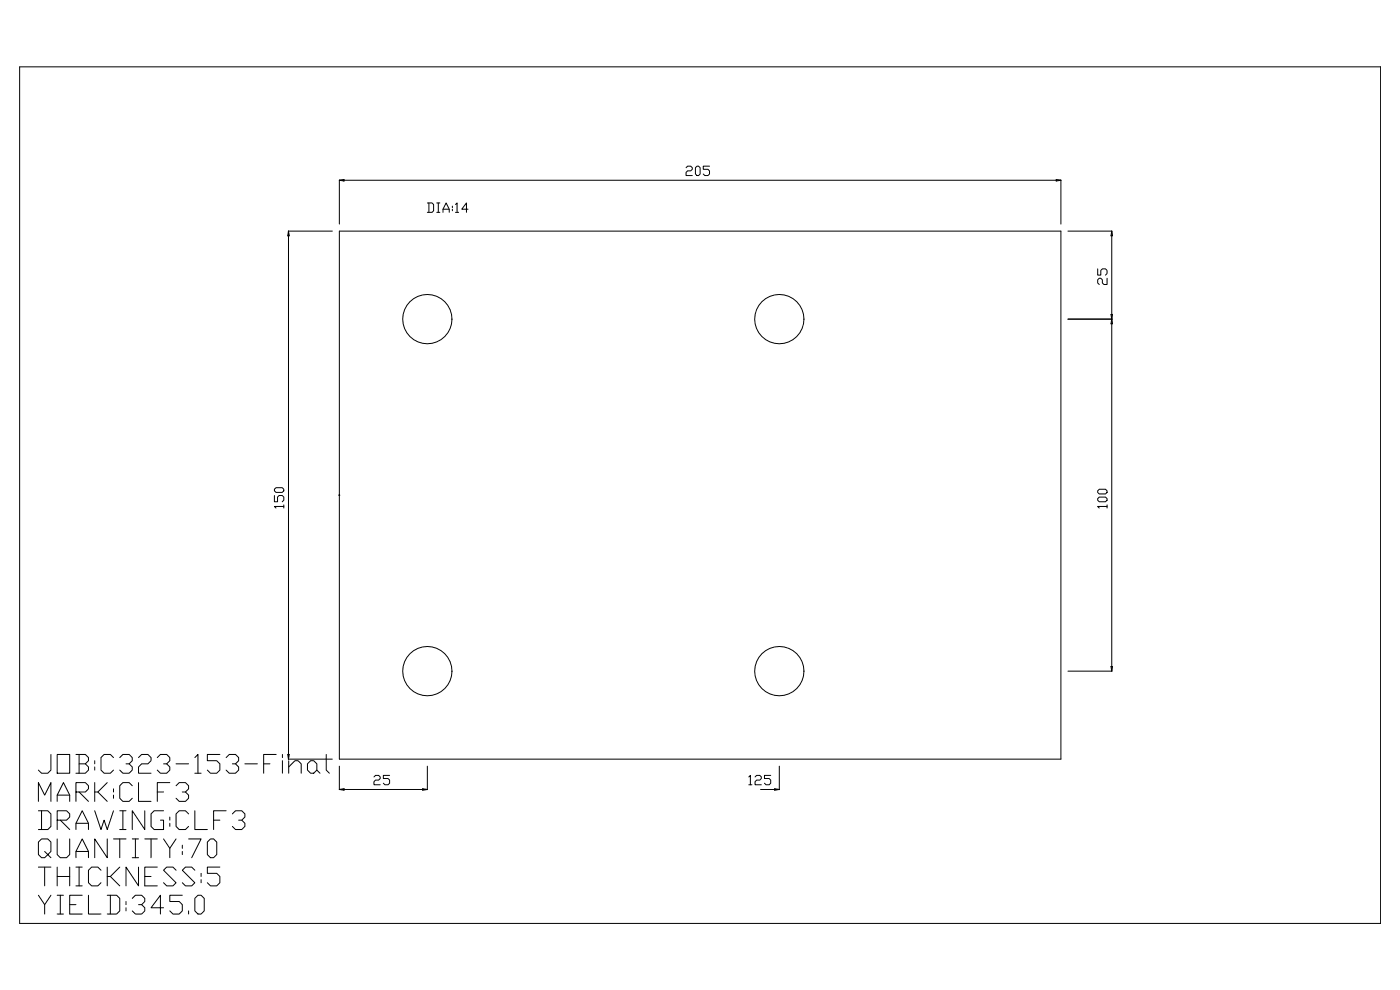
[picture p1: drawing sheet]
<svg xmlns="http://www.w3.org/2000/svg" width="420mm" height="297mm" viewBox="0 0 420 297" stroke-linecap="round" stroke-linejoin="round" font-family="sans-serif">
<g fill="none" stroke="#000" stroke-width=".3">
<path d="M5.9 20h408.1v256.9h-408.1zM101.8 54v13.2M101.8 54.1h216.4M101.8 54.1l1.4-.3v.5zM205.7 50.3l.5-.5h.9l.5 .5v.5l-.5 .4h-.9l-.5 .5v.9h1.9M209 49.8h.5l.5 .5v1.9l-.5 .4h-.5l-.4-.4v-1.9zM212.8 49.8h-1.9v1h1.4l.5 .4v1l-.5 .4h-.9l-.5-.4M316.7 53.8l1.5 .3-1.5 .2zM318.2 54v13.2M86.5 69.3h13.2M86.5 69.3v158.3M86.5 69.3l.3 1.4h-.5z"/>
<path d="M101.8 69.3h216.4v158.3h-216.4zM128.2 60.9h1.4l.4 .4v1.9l-.4 .5h-1.4M128.6 60.9v2.8M131 60.9h.9M131 63.7h.9M131.4 60.9v2.8M132.8 63.7v-1l1-1.8 .9 1.8v1M132.8 62.7h1.9M135.7 61.8v.5M135.7 62.7v.5M136.6 61.3l.5-.4v2.8M136.6 63.7h.9"/>
<path d="M140.4 62.7h-1.9l1.4-1.8v2.8M320.3 69.3h13.2M333.4 69.3l.2 1.4h-.4zM333.4 69.3v131.9M320.3 95.7h13.2M329.2 80.6v1.9h.9v-1.4l.5-.5h.9l.5 .5v.9l-.5 .5M332 83.4v1.9h-.9l-.5-.5v-.9l-.5-.5h-.4l-.5 .5v.9l.5 .5M333.2 94.3h.4l-.4 2.8h.4zM82.3 148.6v1.9h.9v-1.4l.5-.5h.9l.5 .5v.9l-.5 .5M82.8 146.2h1.8l.5 .5v.5l-.5 .4h-1.8l-.5-.4v-.5zM85.1 151.9h-2.8l.5 .4M85.1 151.4v.9"/>
<path d="M101.7 148.5h.2M101.8 148.5h.1M329.2 149.5l.5-.4h1.8l.5 .4v.5l-.5 .5h-1.8l-.5-.5zM329.2 147.2l.5-.5h1.8l.5 .5v.4l-.5 .5h-1.8l-.5-.5zM332 151.9h-2.8l.5 .4M332 151.4v.9M333.2 199.8h.4l-.2 1.4zM320.3 201.2h13.2M15.3 226.2v4.7l-1 1h-1.8l-1-1M17.1 226.2h3.8v5.7h-3.8zM17.1 238.4h3.8M22.8 237.5h2.8l.9-1v-.9l-.9-.9h-2.8v5.6"/>
<path d="M22.8 226.2h2.8l.9 1v.9l-.9 .9M23.7 229h1.9l.9 1v.9l-.9 1h-2.8M23.7 226.2v5.7M23.7 237.5l2.8 2.8M28.4 228.1v.9M28.4 230v.9M28.4 234.7v5.6M29.3 237.5l2.9 2.8M32.2 234.7l-2.9 2.8h-.9M34 227.2l-.9-1h-1.9l-.9 1v3.7l.9 1h1.9l.9-1M34 236.5v1M34 238.4v1"/>
<path d="M35.9 227.2l1-1h1.8l1 1v.9l-1 .9h-.9M38.7 229l1 1v.9l-1 1h-1.8l-1-1M39.7 235.6l-1-.9h-1.8l-1 .9v3.8l1 .9h1.8l1-.9M41.5 234.7v5.6h3.8M41.5 227.2l1-1h1.9l.9 1v.9l-.9 .9h-1.9l-1 1v1.9h3.8M47.2 227.2l.9-1h1.9l.9 1v.9l-.9 .9h-1M47.2 237.5h1.8M50 229l.9 1v.9l-.9 1h-1.9l-.9-1M50.9 234.7h-3.7v5.6M52.8 235.6l.9-.9h1.9l1 .9v.9l-1 1h-.9M52.8 229h3.8M55.6 237.5l1 .9v1l-1 .9h-1.9l-.9-.9"/>
<path d="M58.4 227.2l1-1v5.7M58.4 231.9h1.9M65.9 226.2h-3.7v1.9h2.8l.9 .9v1.9l-.9 1h-1.9l-.9-1M67.8 227.2l1-1h1.8l1 1v.9l-1 .9h-.9M70.6 229l1 1v.9l-1 1h-1.8l-1-1M73.4 229h3.8M79.1 229h1.8M82.8 226.2h-3.7v5.7M84.7 226.2v1M84.7 228.1v3.8M86.3 226.2h.5l-.3 1.4zM86.5 227.6h13.2"/>
<path d="M86.6 230l1.9-1.9h.9l.9 .9v2.9M86.6 228.1v3.8M93.1 228.1h1l.9 .9v1.9l-.9 1h-1l-.9-1v-1.9zM95 230.9l1 1M97.8 226.2v4.7l1 1M101.8 229.7v7.1M101.8 236.7l1.4-.2v.5zM101.8 236.7h26.4M112.1 233l.5-.5h1l.4 .5v.4l-.4 .5h-1l-.5 .5v.9h1.9M116.8 232.5h-1.8v.9h1.4l.4 .5v1l-.4 .4h-1l-.4-.4M126.8 236.5l1.4 .2-1.4 .3zM128.2 229.7v7.1"/>
<path d="M224.6 233l.4-.5v2.8M224.6 235.3h.9M226.4 233l.5-.5h.9l.5 .5v.4l-.5 .5h-.9l-.5 .5v.9h1.9M228.1 236.7h5.6M231.1 232.5h-1.8v.9h1.4l.4 .5v1l-.4 .4h-1l-.4-.4M232.3 236.5l1.4 .2-1.4 .3zM233.7 229.7v7.1M11.5 243.1h2.8l1 1v3.7l-1 .9h-2.8M11.5 240.3v-5.6l1.9 3.7 1.9-3.7v5.6M12.5 243.1v5.6M13.4 255.3l.9 1-.9 .9h-.9l-1-.9v-3.8l1-.9h1.8l1 .9v2.8l-1 1 1 .9M17.1 251.6v4.7l1 .9h1.9l.9-.9v-4.7"/>
<path d="M17.1 245.9h2.9l.9-.9v-.9l-.9-1h-2.9v5.6M17.1 240.3v-1.9l1.9-3.7 1.9 3.7v1.9M18.1 245.9l2.8 2.8M22.8 257.2v-1.9l1.9-3.7 1.8 3.7v1.9M22.8 248.7v-1.8l1.9-3.8 1.8 3.8v1.8M22.8 255.3h3.7M22.8 246.9h3.7M28.4 243.1l1.9 5.6 .9-2.8 1 2.8 1.8-5.6M32.2 251.6v5.6l-3.8-5.6v5.6M34 251.6h3.8M35.9 251.6v5.6M35.9 243.1h1.9"/>
<path d="M35.9 248.7h1.9M36.9 243.1v5.6M39.7 251.6h1.8M39.7 257.2h1.8M40.6 251.6v5.6M43.4 243.1v5.6l-3.7-5.6v5.6M43.4 251.6h3.8M45.3 251.6v5.6M49 251.6l1.9 2.8v2.8M49 243.1h-2.8l-.9 1v3.7l.9 .9h2.8v-2.8h-.9M50.9 245v.9M50.9 246.9v.9"/>
<path d="M52.8 251.6l-1.9 2.8M54.7 253.4v1M54.7 255.3v1M56.6 251.6h3.7l-2.8 5.6M56.6 244.1l-1-1h-1.9l-.9 1v3.7l.9 .9h1.9l1-.9M58.4 243.1v5.6h3.8M62.2 252.5l.9-.9h1l.9 .9v3.8l-.9 .9h-1l-.9-.9zM64.1 245.9h1.8M67.8 243.1h-3.7v5.6M69.7 244.1l.9-1h1.9l.9 1v.9l-.9 .9h-.9M72.5 245.9l.9 1v.9l-.9 .9h-1.9l-.9-.9M11.5 268.4l1.9 2.9v2.8"/>
<path d="M11.5 260h3.8M13.4 260v5.6M15.3 268.4l-1.9 2.9M17.1 268.4h1.9M17.1 274.1h1.9M17.1 260v5.6M17.1 262.8h3.8M18.1 268.4v5.7M20.9 271.3h1.9M20.9 260v5.6M22.8 260h1.9M22.8 265.6h1.9"/>
<path d="M23.7 260v5.6M24.7 268.4h-3.8v5.7h3.8M26.5 268.4v5.7h3.8M30.3 260.9l-1-.9h-1.8l-1 .9v3.8l1 .9h1.8l1-.9M32.2 268.4h2.8l.9 1v3.7l-.9 1h-2.8M32.2 260v5.6M33.1 268.4v5.7M33.1 262.8l2.8 2.8M35.9 260l-2.8 2.8h-.9M37.8 270.3v1M37.8 272.2v.9M39.7 269.4l.9-1h1.9l.9 1v.9l-.9 1h-1"/>
<path d="M41.5 260v5.6l-3.7-5.6v5.6M42.5 271.3l.9 .9v.9l-.9 1h-1.9l-.9-1M43.4 262.8h1.9M47.2 260h-3.8v5.6h3.8M49 272.2h-3.7l2.8-3.8v5.7M52.8 260.9l-.9-.9h-1.9l-1 .9 3.8 3.8-.9 .9h-1.9l-1-.9M54.7 268.4h-3.8v1.9h2.8l1 1v1.8l-1 1h-1.8l-1-1M56.6 273.1v1M58.4 260.9l-.9-.9h-1.9l-.9 .9 3.7 3.8-.9 .9h-1.9l-.9-.9M59.4 268.4h.9l.9 1v3.7l-.9 1h-.9l-1-1v-3.7zM60.3 261.9v.9M60.3 263.8v.9"/>
<path d="M65.9 260h-3.7v1.9h2.8l.9 .9v1.9l-.9 .9h-1.9l-.9-.9"/>
<circle cx="128.2" cy="95.7" r="7.4"/>
<circle cx="233.7" cy="95.7" r="7.4"/>
<circle cx="101.8" cy="148.5" r=".11"/>
<circle cx="128.2" cy="201.2" r="7.4"/>
<circle cx="233.7" cy="201.2" r="7.4"/>
</g>
</svg>
